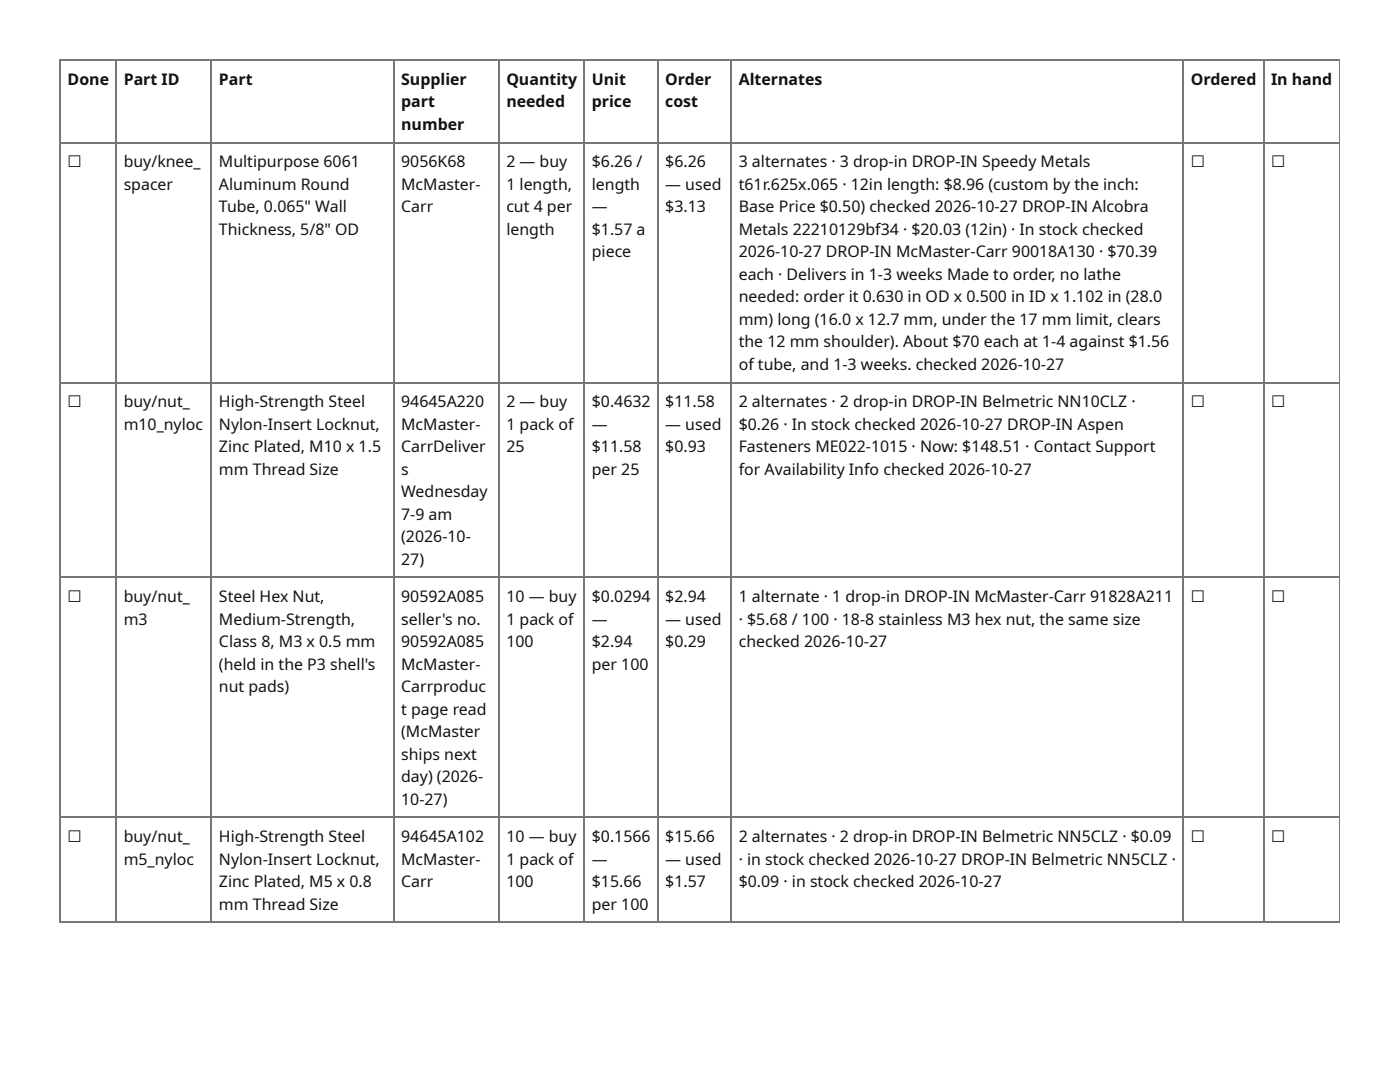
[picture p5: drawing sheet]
<svg xmlns="http://www.w3.org/2000/svg" width="279mm" height="216mm" viewBox="0 0 279 216" stroke-linecap="round" stroke-linejoin="round" font-family="sans-serif">
<defs><g id="words">
<g font-size="3.2" fill="#111">
<text x="13.5" y="16.9">Done</text>
<text x="24.7" y="16.9">Part ID</text>
<text x="43.7" y="16.9">Part</text>
<text x="80.1" y="16.9">Supplier</text>
<text x="101.1" y="16.9">Quantity</text>
<text x="118.1" y="16.9">Unit</text>
<text x="132.8" y="16.9">Order</text>
<text x="147.4" y="16.9">Alternates</text>
<text x="237.7" y="16.9">Ordered</text>
<text x="253.7" y="16.9">In hand</text>
<text x="80.1" y="21.4">part</text>
<text x="101.1" y="21.4">needed</text>
<text x="118.1" y="21.4">price</text>
<text x="132.8" y="21.4">cost</text>
<text x="80.1" y="25.9">number</text>
<text x="13.5" y="33.3">☐</text>
<text x="24.7" y="33.3">buy/knee_</text>
<text x="43.7" y="33.3">Multipurpose 6061</text>
<text x="80.1" y="33.3">9056K68</text>
<text x="101.1" y="33.3">2 — buy</text>
<text x="118.1" y="33.3">$6.26 /</text>
<text x="132.8" y="33.3">$6.26</text>
<text x="147.4" y="33.3">3 alternates · 3 drop-in DROP-IN Speedy Metals</text>
<text x="237.7" y="33.3">☐</text>
<text x="253.7" y="33.3">☐</text>
<text x="24.7" y="37.8">spacer</text>
<text x="43.7" y="37.8">Aluminum Round</text>
<text x="80.1" y="37.8">McMaster-</text>
<text x="101.1" y="37.8">1 length,</text>
<text x="118.1" y="37.8">length</text>
<text x="132.8" y="37.8">— used</text>
<text x="147.4" y="37.8">t61r.625x.065 · 12in length: $8.96 (custom by the inch:</text>
<text x="43.7" y="42.3">Tube, 0.065&quot; Wall</text>
<text x="43.7" y="46.8">Thickness, 5/8&quot; OD</text>
<text x="80.1" y="42.3">Carr</text>
<text x="101.1" y="42.3">cut 4 per</text>
<text x="101.1" y="46.8">length</text>
<text x="118.1" y="42.3">—</text>
<text x="118.1" y="46.8">$1.57 a</text>
<text x="132.8" y="42.3">$3.13</text>
<text x="147.4" y="42.3">Base Price $0.50) checked 2026-10-27 DROP-IN Alcobra</text>
<text x="147.4" y="46.8">Metals 22210129bf34 · $20.03 (12in) · In stock checked</text>
<text x="118.1" y="51.3">piece</text>
<text x="147.4" y="51.3">2026-10-27 DROP-IN McMaster-Carr 90018A130 · $70.39</text>
<text x="147.4" y="55.8">each · Delivers in 1-3 weeks Made to order, no lathe</text>
<text x="147.4" y="60.3">needed: order it 0.630 in OD x 0.500 in ID x 1.102 in (28.0</text>
<text x="147.4" y="64.8">mm) long (16.0 x 12.7 mm, under the 17 mm limit, clears</text>
<text x="147.4" y="69.3">the 12 mm shoulder). About $70 each at 1-4 against $1.56</text>
<text x="147.4" y="73.8">of tube, and 1-3 weeks. checked 2026-10-27</text>
<text x="13.5" y="81.2">☐</text>
<text x="24.7" y="81.2">buy/nut_</text>
<text x="43.7" y="81.2">High-Strength Steel</text>
<text x="80.1" y="81.2">94645A220</text>
<text x="101.1" y="81.2">2 — buy</text>
<text x="118.1" y="81.2">$0.4632</text>
<text x="132.8" y="81.2">$11.58</text>
<text x="147.4" y="81.2">2 alternates · 2 drop-in DROP-IN Belmetric NN10CLZ ·</text>
<text x="237.7" y="81.2">☐</text>
<text x="253.7" y="81.2">☐</text>
<text x="24.7" y="85.7">m10_nyloc</text>
<text x="43.7" y="85.7">Nylon-Insert Locknut,</text>
<text x="80.1" y="85.7">McMaster-</text>
<text x="101.1" y="85.7">1 pack of</text>
<text x="118.1" y="85.7">—</text>
<text x="132.8" y="85.7">— used</text>
<text x="147.4" y="85.7">$0.26 · In stock checked 2026-10-27 DROP-IN Aspen</text>
<text x="43.7" y="90.2">Zinc Plated, M10 x 1.5</text>
<text x="43.7" y="94.7">mm Thread Size</text>
<text x="80.1" y="90.2">CarrDeliver</text>
<text x="80.1" y="94.7">s</text>
<text x="101.1" y="90.2">25</text>
<text x="118.1" y="90.2">$11.58</text>
<text x="118.1" y="94.7">per 25</text>
<text x="132.8" y="90.2">$0.93</text>
<text x="147.4" y="90.2">Fasteners ME022-1015 · Now: $148.51 · Contact Support</text>
<text x="147.4" y="94.7">for Availability Info checked 2026-10-27</text>
<text x="80.1" y="99.2">Wednesday</text>
<text x="80.1" y="103.7">7-9 am</text>
<text x="80.1" y="108.2">(2026-10-</text>
<text x="80.1" y="112.7">27)</text>
<text x="13.5" y="120.1">☐</text>
<text x="24.7" y="120.1">buy/nut_</text>
<text x="24.7" y="124.6">m3</text>
<text x="43.7" y="120.1">Steel Hex Nut,</text>
<text x="43.7" y="124.6">Medium-Strength,</text>
<text x="80.1" y="120.1">90592A085</text>
<text x="80.1" y="124.6">seller's no.</text>
<text x="101.1" y="120.1">10 — buy</text>
<text x="101.1" y="124.6">1 pack of</text>
<text x="118.1" y="120.1">$0.0294</text>
<text x="118.1" y="124.6">—</text>
<text x="132.8" y="120.1">$2.94</text>
<text x="132.8" y="124.6">— used</text>
<text x="147.4" y="120.1">1 alternate · 1 drop-in DROP-IN McMaster-Carr 91828A211</text>
<text x="147.4" y="124.6">· $5.68 / 100 · 18-8 stainless M3 hex nut, the same size</text>
<text x="237.7" y="120.1">☐</text>
<text x="253.7" y="120.1">☐</text>
<text x="43.7" y="129.1">Class 8, M3 x 0.5 mm</text>
<text x="80.1" y="129.1">90592A085</text>
<text x="101.1" y="129.1">100</text>
<text x="118.1" y="129.1">$2.94</text>
<text x="132.8" y="129.1">$0.29</text>
<text x="147.4" y="129.1">checked 2026-10-27</text>
<text x="43.7" y="133.6">(held in the P3 shell's</text>
<text x="80.1" y="133.6">McMaster-</text>
<text x="118.1" y="133.6">per 100</text>
<text x="43.7" y="138.1">nut pads)</text>
<text x="80.1" y="138.1">Carrproduc</text>
<text x="80.1" y="142.6">t page read</text>
<text x="80.1" y="147.1">(McMaster</text>
<text x="80.1" y="151.6">ships next</text>
<text x="80.1" y="156.1">day) (2026-</text>
<text x="80.1" y="160.6">10-27)</text>
<text x="13.5" y="168">☐</text>
<text x="24.7" y="168">buy/nut_</text>
<text x="24.7" y="172.5">m5_nyloc</text>
<text x="43.7" y="168">High-Strength Steel</text>
<text x="43.7" y="172.5">Nylon-Insert Locknut,</text>
<text x="80.1" y="168">94645A102</text>
<text x="80.1" y="172.5">McMaster-</text>
<text x="101.1" y="168">10 — buy</text>
<text x="101.1" y="172.5">1 pack of</text>
<text x="118.1" y="168">$0.1566</text>
<text x="118.1" y="172.5">—</text>
<text x="132.8" y="168">$15.66</text>
<text x="132.8" y="172.5">— used</text>
<text x="147.4" y="168">2 alternates · 2 drop-in DROP-IN Belmetric NN5CLZ · $0.09</text>
<text x="147.4" y="172.5">· in stock checked 2026-10-27 DROP-IN Belmetric NN5CLZ ·</text>
<text x="237.7" y="168">☐</text>
<text x="253.7" y="168">☐</text>
<text x="43.7" y="177">Zinc Plated, M5 x 0.8</text>
<text x="80.1" y="177">Carr</text>
<text x="101.1" y="177">100</text>
<text x="118.1" y="177">$15.66</text>
<text x="132.8" y="177">$1.57</text>
<text x="147.4" y="177">$0.09 · in stock checked 2026-10-27</text>
<text x="43.7" y="181.5">mm Thread Size</text>
<text x="118.1" y="181.5">per 100</text>
</g>
</g></defs>
<g fill="none" stroke="#777" stroke-width=".26">
<path d="M11.9 12h255.5M12 11.9v172.2M23.2 11.9v172.2M42.2 11.9v172.2M78.7 11.9v172.2M99.6 11.9v172.2M116.5 11.9v172.2M131.4 11.9v172.2M145.9 11.9v172.2M236.1 11.9v172.2M252.3 11.9v172.2M11.9 28.4h255.5"/>
<path d="M11.9 76.3h255.5M11.9 115.2h255.5M11.9 163.1h255.5M11.9 184h255.5"/>
</g>
<path d="M267.3 11.9v172.2" fill="none" stroke="#777" stroke-width=".2"/>
<use href="#words"/>
</svg>
